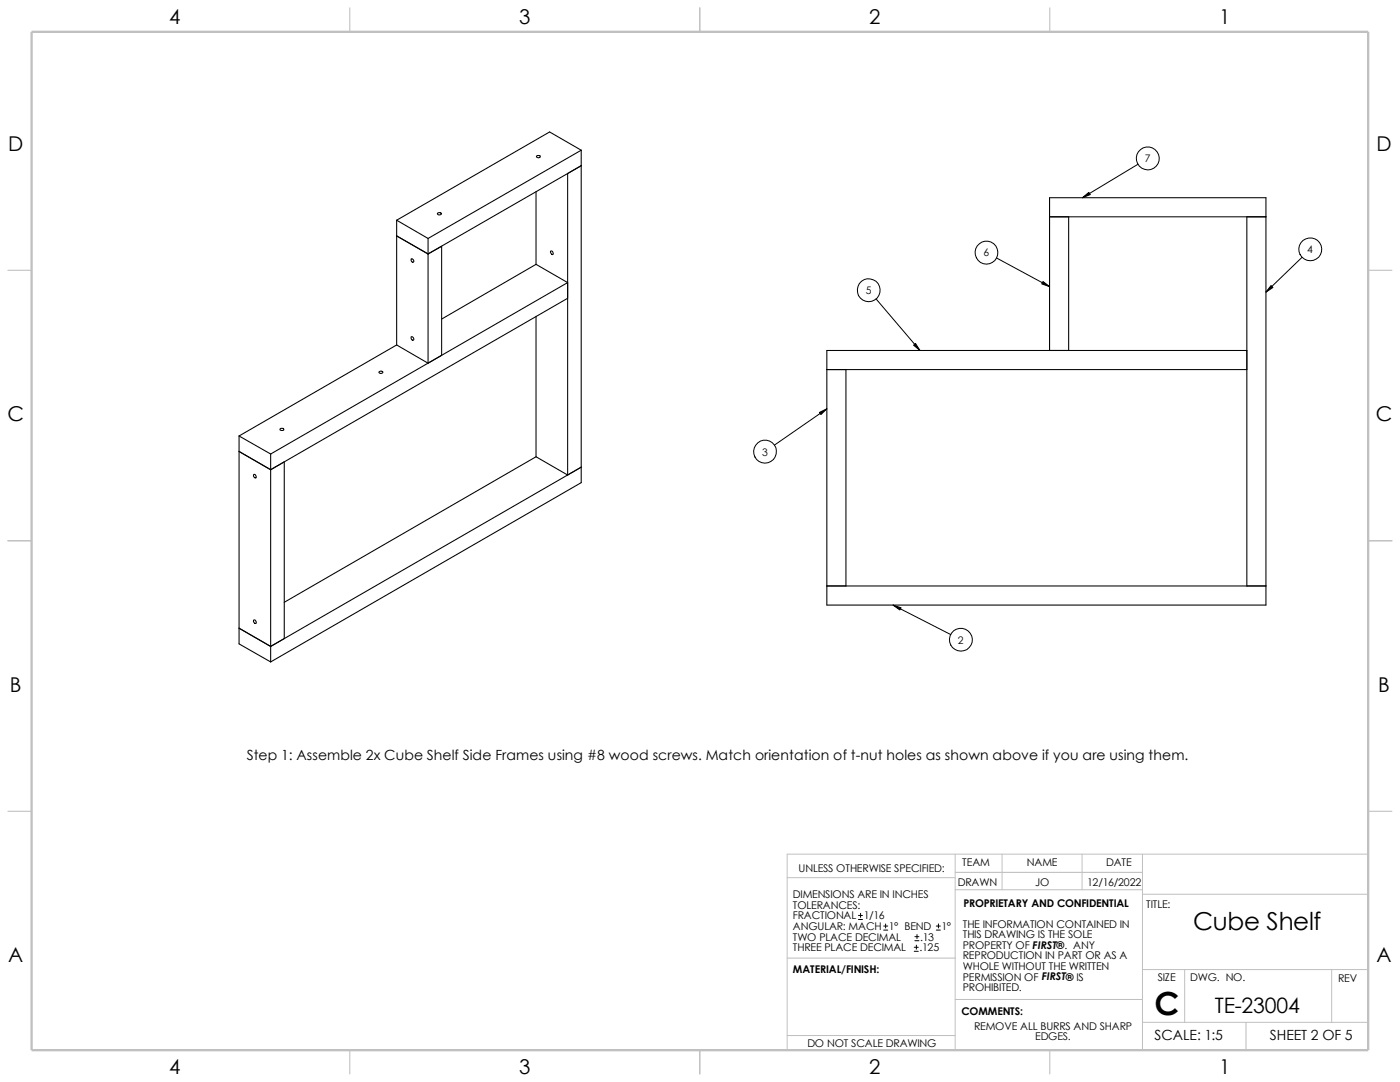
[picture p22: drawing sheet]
<svg xmlns="http://www.w3.org/2000/svg" width="279mm" height="216mm" viewBox="0 0 279 216" stroke-linecap="round" stroke-linejoin="round" font-family="sans-serif">
<defs><g id="words">
<text font-size="6.4" x="230.4" y="202.6">C</text>
<text font-size="4.9" x="238.1" y="185.6">Cube Shelf</text>
<text font-size="4.2" x="242.4" y="202.1">TE-23004</text>
<g font-size="4.1">
<text x="33.8" y="4.7">4</text>
<text x="103.6" y="4.7">3</text>
<text x="173.5" y="4.7">2</text>
<text x="243.3" y="4.7">1</text>
<text x="1.7" y="30.1">D</text>
<text x="274.7" y="30.1">D</text>
<text x="1.5" y="84">C</text>
<text x="274.6" y="84">C</text>
<text x="2" y="138">B</text>
<text x="275" y="138">B</text>
<text x="1.7" y="192">A</text>
<text x="274.7" y="192">A</text>
<text x="33.8" y="214.2">4</text>
<text x="103.6" y="214.2">3</text>
<text x="173.5" y="214.2">2</text>
<text x="243.3" y="214.2">1</text>
</g>
<g font-size="2.8">
<text x="49.2" y="151.7">Step 1: Assemble 2x Cube Shelf Side Frames using #8 wood screws. Match orientation of t-nut holes as shown above if you are using them.</text>
<text x="230.4" y="207.6">SCALE: 1:5</text>
<text x="253.4" y="207.6">SHEET 2 OF 5</text>
</g>
<g font-size="2.1">
<text x="228.5" y="32.4">7</text>
<text x="196.3" y="51.2">6</text>
<text x="260.9" y="50.5">4</text>
<text x="172.8" y="58.7">5</text>
<text x="152.1" y="90.9">3</text>
<text x="191.2" y="128.4">2</text>
<text x="159.4" y="173.9">UNLESS OTHERWISE SPECIFIED:</text>
<text x="192" y="172.8">TEAM</text>
<text x="204.9" y="172.8">NAME</text>
<text x="220.8" y="172.8">DATE</text>
<text x="158.2" y="179.2">DIMENSIONS ARE IN INCHES</text>
<text x="191.1" y="176.7">DRAWN</text>
<text x="206.6" y="176.7">JO</text>
<text x="217" y="176.7">12/16/2022</text>
<text x="158.2" y="181.4">TOLERANCES:</text>
<text x="158.2" y="183.5">FRACTIONAL 1/16</text>
<text x="158.2" y="185.6">ANGULAR: MACH 1° BEND</text>
<text x="187.9" y="185.6">1°</text>
<text x="192.2" y="185.1">THE INFORMATION CONTAINED IN</text>
<text x="192.3" y="180.9">PROPRIETARY AND CONFIDENTIAL</text>
<text x="228.8" y="181.2">TITLE:</text>
<text x="158.2" y="187.7">TWO PLACE DECIMAL</text>
<text x="158.2" y="189.8">THREE PLACE DECIMAL</text>
<text x="183.5" y="189.8">.125</text>
<text x="183.6" y="187.7">.13</text>
<text x="192.2" y="187.2">THIS DRAWING IS THE SOLE</text>
<text x="192.2" y="189.3">PROPERTY OF FIRST®. ANY</text>
<text x="192.2" y="191.4">REPRODUCTION IN PART OR AS A</text>
<text x="158.2" y="194.2">MATERIAL/FINISH:</text>
<text x="192.2" y="193.5">WHOLE WITHOUT THE WRITTEN</text>
<text x="192.2" y="195.7">PERMISSION OF FIRST® IS</text>
<text x="192.2" y="197.8">PROHIBITED.</text>
<text x="231.1" y="195.7">SIZE</text>
<text x="237.5" y="195.7">DWG. NO.</text>
<text x="267" y="195.9">REV</text>
<text x="191.9" y="202.6">COMMENTS:</text>
<text x="161.1" y="208.8">DO NOT SCALE DRAWING</text>
<text x="194.4" y="205.5">REMOVE ALL BURRS AND SHARP</text>
<text x="206.6" y="207.6">EDGES.</text>
</g>
</g></defs>
<g fill="none" stroke="#c0c0c0" stroke-width=".2">
<path d="M157.1 175.1h33.5M190.6 170.4v39.1M190.6 174.1h37.4M190.6 177.5h37.4M200 170.4v7.1M215.9 170.4v7.1M228 178.4h45M228 170.4v39.1M273 170.4h-115.9v39.1M157.1 191.2h33.6M190.6 199.4h37.4M228 193.5h45"/>
<path d="M236.4 193.5v10.5M265.8 193.5v10.5M157.1 206.6h33.5M228 204h45M248.7 204v5.5"/>
</g>
<path d="M69.8 1.6v4.7M139.7 1.6v4.7M209.5 1.6v4.7M1.6 53.9h4.7M273 53.9h4.8M1.6 107.9h4.7M273 107.9h4.8M1.6 161.9h4.7M273 161.9h4.8M69.8 209.5v4.8M139.7 209.5v4.8M209.5 209.5v4.8" fill="none" stroke="#c0c0c0" stroke-width=".21"/>
<path d="M6.3 6.3h266.7v203.2h-266.7z" fill="none" stroke="#c0c0c0" stroke-width=".47"/>
<g fill="none" stroke="#000" stroke-width=".21">
<path d="M107 38.2v14.5M107.1 31.1h.1a.39 .39 0 0 1 .6 .2 .39 .39 0 0 1-.4 .2 .39 .39 0 0 1-.3-.4zM116 30v66.3l-62 35.8M116 30l-30.6 17.6M116 30l-6.3-3.7-30.5 17.6M79.2 47.1l6.2 3.6M79.2 43.9v24.9M79.2 43.9l6.2 3.7M82 51.7a.36 .36 0 0 1 .5 .2 .36 .36 0 0 1-.1 .4l-.3-.1zM85.4 50.7l30.6-17.6-2.7 1.5v60.2M85.4 50.7l2.7-1.6v21.8l-2.7 1.6M85.4 47.6v24.9"/>
<path d="M87.3 42.5a.37 .37 0 0 1 .5-.1 .37 .37 0 0 1 .2 .4 .38 .38 0 0 1-.4 .1 .38 .38 0 0 1-.3-.4zM107 52.7l6.3 3.7-59.3 34.2M107 52.7l-18.9 11M109.9 50.1a.39 .39 0 0 1 .4 .2 .39 .39 0 0 1-.1 .5l-.3-.3zM113.3 59.5l-59.3 34.2M209.5 43.3h43.1M213.3 43.3v26.6M248.8 43.3v73.6M75.6 74.2h.1a.35 .35 0 0 1 .4-.2 .35 .35 0 0 1 .2 .4 .41 .41 0 0 1-.7-.2zM79.2 68.8l-31.5 18.2M79.2 68.8l6.2 3.7M82 67.2a.38 .38 0 0 1 .5 .2 .38 .38 0 0 1-.1 .5l-.3-.2z"/>
<path d="M107 63.1v28M165 73.7h83.8M168.8 73.7v43.2M209.5 69.9v-30.4h43.1v81.2h-87.6v-50.8h83.8M47.7 90.1l6.3 3.6M47.7 87v41.5l6.3 3.6M47.7 87l6.3 3.6M50.6 94.7a.39 .39 0 0 1 .5 .2 .39 .39 0 0 1-.1 .5 .5 .5 0 0 1-.4-.7zM54 90.6v41.5M54 93.7l2.7-1.5v35.2l-2.7 1.6M55.9 85.6l.1-.1a.39 .39 0 0 1 .6 .3l-.1 .1a.35 .35 0 0 1-.4 0 .35 .35 0 0 1-.2-.3zM107 91.1l6.3 3.7"/>
<path d="M107 91.1l-50.3 29.1M113.3 94.8l2.7-1.6-62 35.8M165 116.9h87.6M47.7 125.3l6.3 3.7M50.6 123.7a.39 .39 0 0 1 .5 .2 .39 .39 0 0 1-.1 .5 .5 .5 0 0 1-.4-.7z"/>
</g>
<g fill="none" stroke="#000" stroke-width=".2">
<path d="M227.1 32.8l-11.1 6.7M174.8 59.6l8.8 10.3M198.9 51.5l10.6 5.7M259.8 51.4l-7.2 6.9M165 81.6l-10.4 7.2M178.2 120.7l11.5 5.9M171.3 183.5h.8M171.3 182.7h.8M171.7 182.2v.8M176.4 185.6h.8M176.4 184.8h.8M176.7 184.4v.8"/>
<path d="M182.5 189.8h.8M182.5 189h.8M182.6 187.7h.8M182.6 186.9h.8M182.9 188.6v.8M183 186.5v.8M186.9 185.6h.8M186.9 184.8h.8M187.3 184.4v.8"/>
<circle cx="229.1" cy="31.6" r="2.29"/>
<circle cx="173.4" cy="57.9" r="2.29"/>
<circle cx="196.9" cy="50.4" r="2.29"/>
<circle cx="261.5" cy="49.8" r="2.29"/>
<circle cx="152.7" cy="90.1" r="2.29"/>
<circle cx="191.8" cy="127.6" r="2.28"/>
</g>
<path d="M216 39.5l1.3-1.1 .3 .4zM208.2 56.2l1.3 1-1.6-.6zM253.7 57l.3 .4-1.4 .9zM182.3 68.9l.4-.4 .9 1.4zM163.5 82.3l1.5-.7-1.2 1.1zM178.2 120.7l1.6 .6-.2 .4z" fill="#000" stroke="#000" stroke-width=".2"/>
<use href="#words"/>
</svg>
